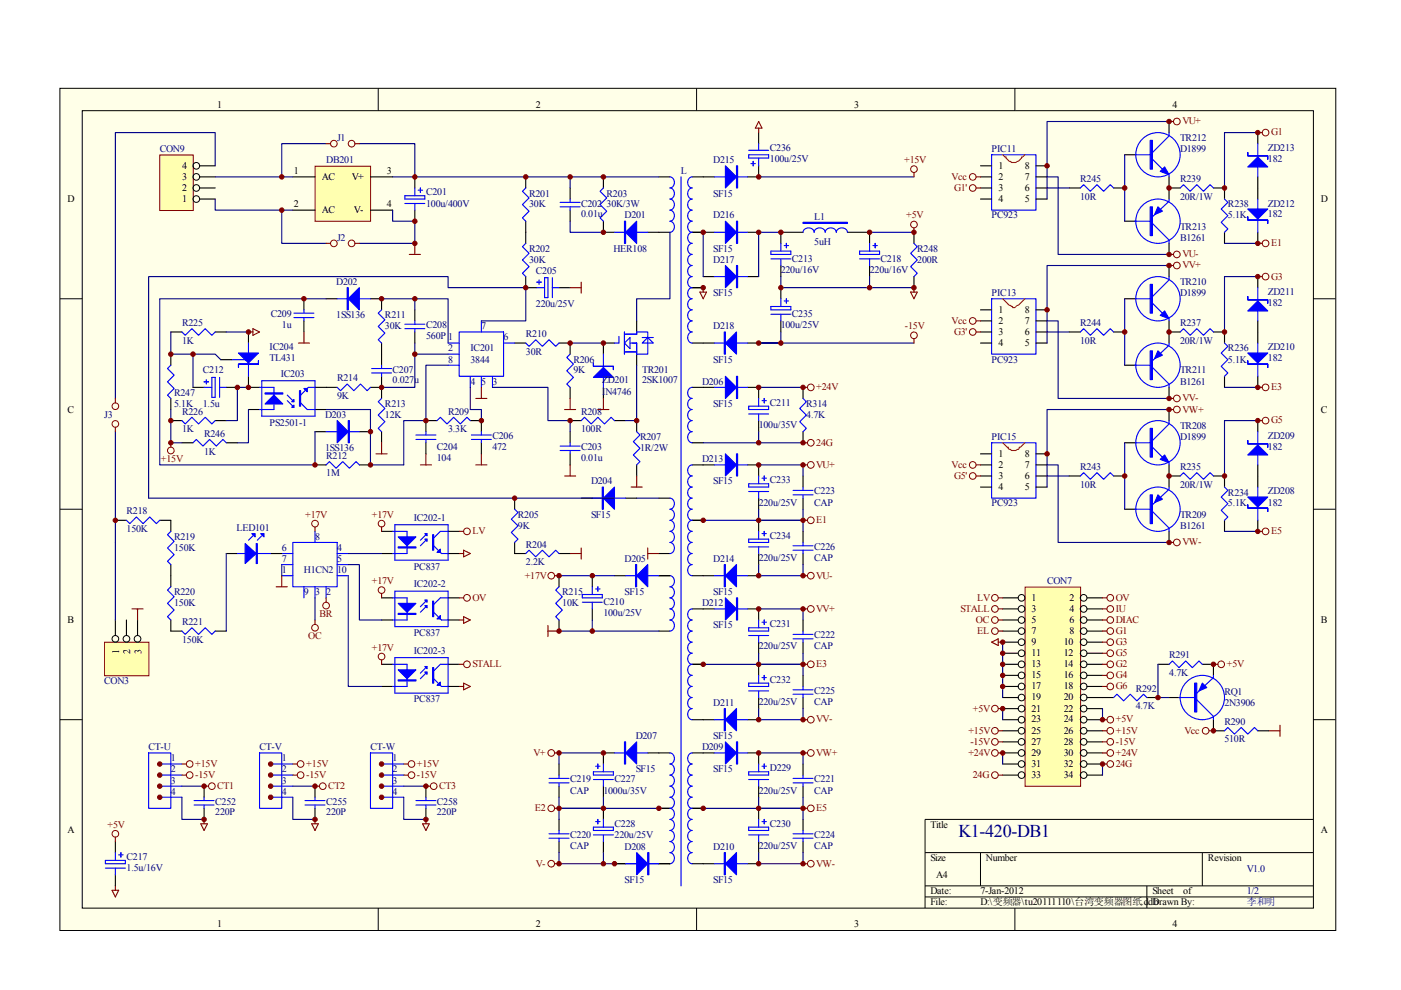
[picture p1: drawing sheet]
<svg xmlns="http://www.w3.org/2000/svg" width="297mm" height="210mm" viewBox="0 0 297 210" stroke-linecap="round" stroke-linejoin="round" font-family="sans-serif">
<defs><g id="words">
<text font-size="3.8" fill="#000080" x="203.2" y="177.5">K1-420-DB1</text>
<g font-size="2.1">
<text x="46.1" y="22.9">1</text>
<text x="113.6" y="22.9">2</text>
<text x="181.1" y="22.9">3</text>
<text x="248.6" y="22.9">4</text>
<text x="38.6" y="35.7">4</text>
<text x="211.7" y="35.7">1</text>
<text x="217.3" y="35.7">8</text>
<text x="38.6" y="40.5">2</text>
<text x="38.6" y="38.1">3</text>
<text x="62.3" y="36.9">1</text>
<text x="68.2" y="38.1">AC</text>
<text x="74.6" y="38.1">V+</text>
<text x="82" y="36.9">3</text>
<text x="211.7" y="38.1">2</text>
<text x="211.7" y="40.5">3</text>
<text x="217.3" y="40.5">6</text>
<text x="217.3" y="38.1">7</text>
<text x="14.3" y="42.8">D</text>
<text x="38.6" y="42.8">1</text>
<text x="62.3" y="44">2</text>
<text x="68.2" y="45.1">AC</text>
<text x="75" y="45.1">V-</text>
<text x="82" y="44">4</text>
<text x="211.7" y="42.8">4</text>
<text x="217.3" y="42.8">5</text>
<text x="280.1" y="42.8">D</text>
<text x="211.7" y="66.3">1</text>
<text x="211.7" y="68.7">2</text>
<text x="211.7" y="71">3</text>
<text x="217.3" y="71">6</text>
<text x="217.3" y="68.7">7</text>
<text x="217.3" y="66.3">8</text>
<text x="211.7" y="73.3">4</text>
<text x="217.3" y="73.3">5</text>
<text x="14.3" y="87.5">C</text>
<text x="280.1" y="87.5">C</text>
<text x="211.7" y="96.9">1</text>
<text x="211.7" y="99.2">2</text>
<text x="211.7" y="101.5">3</text>
<text x="217.3" y="101.5">6</text>
<text x="217.3" y="99.2">7</text>
<text x="217.3" y="96.9">8</text>
<text x="211.7" y="103.9">4</text>
<text x="217.3" y="103.9">5</text>
<text x="218.7" y="127.4">1</text>
<text x="218.7" y="129.7">3</text>
<text x="226.7" y="127.4">2</text>
<text x="226.7" y="129.7">4</text>
<text x="14.3" y="132.1">B</text>
<text x="218.7" y="132.1">5</text>
<text x="218.7" y="134.4">7</text>
<text x="218.7" y="136.8">9</text>
<text x="225.6" y="136.8">10</text>
<text x="226.7" y="132.1">6</text>
<text x="226.7" y="134.4">8</text>
<text x="280.1" y="132.1">B</text>
<text x="25.2" y="138.7" transform="rotate(-90 25.2 138.7)">1</text>
<text x="27.6" y="138.7" transform="rotate(-90 27.6 138.7)">2</text>
<text x="30" y="138.7" transform="rotate(-90 30 138.7)">3</text>
<text x="218.7" y="139.1">11</text>
<text x="218.7" y="141.5">13</text>
<text x="218.7" y="143.8">15</text>
<text x="225.6" y="139.1">12</text>
<text x="225.6" y="141.5">14</text>
<text x="225.6" y="143.8">16</text>
<text x="218.7" y="146.1">17</text>
<text x="218.7" y="148.5">19</text>
<text x="225.6" y="146.1">18</text>
<text x="225.6" y="148.5">20</text>
<text x="218.7" y="150.9">21</text>
<text x="218.7" y="153.2">23</text>
<text x="218.7" y="155.5">25</text>
<text x="225.6" y="150.9">22</text>
<text x="225.6" y="153.2">24</text>
<text x="225.6" y="155.5">26</text>
<text x="218.7" y="157.9">27</text>
<text x="218.7" y="160.3">29</text>
<text x="225.6" y="157.9">28</text>
<text x="225.6" y="160.3">30</text>
<text x="218.7" y="162.6">31</text>
<text x="218.7" y="164.9">33</text>
<text x="225.6" y="162.6">32</text>
<text x="225.6" y="164.9">34</text>
<text x="14.3" y="176.7">A</text>
<text x="197.3" y="175.5">Title</text>
<text x="280.1" y="176.7">A</text>
<text x="197.3" y="182.6">Size</text>
<text x="209" y="182.6">Number</text>
<text x="256.1" y="182.6">Revision</text>
<text x="197.3" y="189.6">Date:</text>
<text x="197.3" y="192">File:</text>
<text x="198.5" y="186.1">A4</text>
<text x="207.9" y="189.6">7-Jan-2012</text>
<text x="207.9" y="192">D:\变频器\tu20111110\台湾变频器图纸.ddb</text>
<text x="244.3" y="189.6">Sheet</text>
<text x="244.3" y="192">Drawn By:</text>
<text x="250.9" y="189.6">of</text>
<text x="46.1" y="196.6">1</text>
<text x="113.6" y="196.6">2</text>
<text x="181.1" y="196.6">3</text>
<text x="248.6" y="196.6">4</text>
</g>
<g font-size="2.1" fill="#000080">
<text x="71.5" y="29.9">J1</text>
<text x="250.2" y="29.9">TR212</text>
<text x="33.9" y="32.3">CON9</text>
<text x="69.2" y="34.6">DB201</text>
<text x="151.2" y="34.6">D215</text>
<text x="163.2" y="32">C236</text>
<text x="163.2" y="34.4">100u/25V</text>
<text x="210.2" y="32.3">PIC11</text>
<text x="250.2" y="32.3">D1899</text>
<text x="268.8" y="32">ZD213</text>
<text x="268.8" y="34.4">182</text>
<text x="90.3" y="41.4">C201</text>
<text x="112.2" y="41.7">R201</text>
<text x="128.6" y="41.7">R203</text>
<text x="144.4" y="36.9">L</text>
<text x="151.2" y="41.7">SF15</text>
<text x="229" y="38.6">R245</text>
<text x="250.2" y="38.6">R239</text>
<text x="90.3" y="43.8">100u/400V</text>
<text x="112.2" y="44">30K</text>
<text x="123.2" y="43.8">C202</text>
<text x="123.2" y="46.1">0.01u</text>
<text x="128.6" y="44">30K/3W</text>
<text x="132.4" y="46.3">D201</text>
<text x="151.2" y="46.3">D216</text>
<text x="172.6" y="46.6">L1</text>
<text x="210.2" y="46.3">PC923</text>
<text x="229" y="42.3">10R</text>
<text x="250.2" y="42.3">20R/1W</text>
<text x="260.3" y="44">R238</text>
<text x="260.3" y="46.3">5.1K</text>
<text x="268.8" y="43.8">ZD212</text>
<text x="268.8" y="46.1">182</text>
<text x="71.5" y="51.1">J2</text>
<text x="112.2" y="53.4">R202</text>
<text x="130" y="53.4">HER108</text>
<text x="151.2" y="53.4">SF15</text>
<text x="172.6" y="52">5uH</text>
<text x="194.5" y="53.4">R248</text>
<text x="250.2" y="48.7">TR213</text>
<text x="250.2" y="51.1">B1261</text>
<text x="112.2" y="55.7">30K</text>
<text x="113.6" y="58.1">C205</text>
<text x="151.2" y="55.7">D217</text>
<text x="165.5" y="57.8">220u/16V</text>
<text x="167.9" y="55.5">C213</text>
<text x="184.4" y="57.8">220u/16V</text>
<text x="186.7" y="55.5">C218</text>
<text x="194.5" y="55.7">200R</text>
<text x="71.3" y="60.5">D202</text>
<text x="113.6" y="65.1">220u/25V</text>
<text x="151.2" y="62.8">SF15</text>
<text x="210.2" y="62.8">PIC13</text>
<text x="250.2" y="60.5">TR210</text>
<text x="250.2" y="62.8">D1899</text>
<text x="268.8" y="62.5">ZD211</text>
<text x="268.8" y="64.9">182</text>
<text x="38.6" y="69.1">R225</text>
<text x="57.4" y="67.2">C209</text>
<text x="59.8" y="69.6">1u</text>
<text x="71.3" y="67.5">1SS136</text>
<text x="81.6" y="67.5">R211</text>
<text x="81.6" y="69.8">30K</text>
<text x="90.3" y="69.6">C208</text>
<text x="90.3" y="71.9">560P 1</text>
<text x="102" y="69.8">7</text>
<text x="111.5" y="71.5">R210</text>
<text x="151.2" y="69.8">D218</text>
<text x="165.5" y="69.6">100u/25V</text>
<text x="167.9" y="67.2">C235</text>
<text x="229" y="69.1">R244</text>
<text x="250.2" y="69.1">R237</text>
<text x="38.6" y="72.9">1K</text>
<text x="57.1" y="74.3">IC204</text>
<text x="57.1" y="76.6">TL431</text>
<text x="95" y="74.5">2</text>
<text x="95" y="76.9">8</text>
<text x="99.7" y="76.9">3844</text>
<text x="99.7" y="74.5">IC201</text>
<text x="106.8" y="72.2">6</text>
<text x="111.5" y="75.2">30R</text>
<text x="121.6" y="76.9">R206</text>
<text x="151.2" y="76.9">SF15</text>
<text x="210.2" y="76.9">PC923</text>
<text x="229" y="72.9">10R</text>
<text x="250.2" y="72.9">20R/1W</text>
<text x="260.3" y="74.5">R236</text>
<text x="260.3" y="76.9">5.1K</text>
<text x="268.8" y="74.3">ZD210</text>
<text x="268.8" y="76.6">182</text>
<text x="36.9" y="83.9">R247</text>
<text x="43" y="79.2">C212</text>
<text x="59.5" y="79.9">IC203</text>
<text x="71.5" y="80.9">R214</text>
<text x="83.2" y="79">C207</text>
<text x="83.2" y="81.3">0.027u</text>
<text x="99.7" y="81.5">4</text>
<text x="102" y="81.5">5</text>
<text x="104.4" y="81.5">3</text>
<text x="121.6" y="79.2">9K</text>
<text x="127.7" y="81.3">ZD201</text>
<text x="127.7" y="83.7">IN4746</text>
<text x="136.1" y="79">TR201</text>
<text x="136.1" y="81.3">2SK1007</text>
<text x="148.8" y="81.5">D206</text>
<text x="250.2" y="79.2">TR211</text>
<text x="250.2" y="81.5">B1261</text>
<text x="22.1" y="88.6">J3</text>
<text x="36.9" y="86.3">5.1K</text>
<text x="38.6" y="87.9">R226</text>
<text x="43" y="86.3">1.5u</text>
<text x="68.9" y="88.6">D203</text>
<text x="71.5" y="84.6">9K</text>
<text x="81.6" y="86.3">R213</text>
<text x="81.6" y="88.6">12K</text>
<text x="95" y="87.9">R209</text>
<text x="123.2" y="87.9">R208</text>
<text x="151.2" y="86.3">SF15</text>
<text x="163.2" y="86">C211</text>
<text x="170.9" y="86.3">R314</text>
<text x="170.9" y="88.6">4.7K</text>
<text x="38.6" y="91.6">1K</text>
<text x="43.3" y="92.6">R246</text>
<text x="57.1" y="90.3">PS2501-1</text>
<text x="68.9" y="95.7">1SS136</text>
<text x="92.6" y="95.4">C204</text>
<text x="95" y="91.6">3.3K</text>
<text x="104.4" y="93.1">C206</text>
<text x="104.4" y="95.4">472</text>
<text x="123.2" y="91.6">100R</text>
<text x="123.2" y="95.4">C203</text>
<text x="135.7" y="93.3">R207</text>
<text x="135.7" y="95.7">1R/2W</text>
<text x="160.9" y="90.7">100u/35V</text>
<text x="210.2" y="93.3">PIC15</text>
<text x="250.2" y="90.9">TR208</text>
<text x="250.2" y="93.3">D1899</text>
<text x="268.8" y="93.1">ZD209</text>
<text x="268.8" y="95.4">182</text>
<text x="43.3" y="96.4">1K</text>
<text x="69.2" y="97.3">R212</text>
<text x="69.2" y="101">1M</text>
<text x="92.6" y="97.8">104</text>
<text x="123.2" y="97.8">0.01u</text>
<text x="148.8" y="98">D213</text>
<text x="229" y="99.7">R243</text>
<text x="250.2" y="99.7">R235</text>
<text x="125.3" y="102.7">D204</text>
<text x="151.2" y="102.7">SF15</text>
<text x="160.9" y="107.2">220u/25V</text>
<text x="163.2" y="102.5">C233</text>
<text x="172.6" y="104.8">C223</text>
<text x="172.6" y="107.2">CAP</text>
<text x="210.2" y="107.4">PC923</text>
<text x="229" y="103.4">10R</text>
<text x="250.2" y="103.4">20R/1W</text>
<text x="260.3" y="105.1">R234</text>
<text x="260.3" y="107.4">5.1K</text>
<text x="268.8" y="104.8">ZD208</text>
<text x="268.8" y="107.2">182</text>
<text x="26.8" y="109.1">R218</text>
<text x="26.8" y="112.8">150K</text>
<text x="50.1" y="112.5">LED101</text>
<text x="87.7" y="110.4">IC202-1</text>
<text x="109.8" y="109.7">R205</text>
<text x="109.8" y="112.1">9K</text>
<text x="125.3" y="109.7">SF15</text>
<text x="250.2" y="109.7">TR209</text>
<text x="250.2" y="112.1">B1261</text>
<text x="36.9" y="114.5">R219</text>
<text x="36.9" y="116.8">150K</text>
<text x="59.8" y="116.8">6</text>
<text x="59.8" y="119.1">7</text>
<text x="66.8" y="114.5">8</text>
<text x="71.5" y="116.8">4</text>
<text x="71.5" y="119.1">5</text>
<text x="111.5" y="116.1">R204</text>
<text x="111.5" y="119.8">2.2K</text>
<text x="132.4" y="119.1">D205</text>
<text x="151.2" y="119.1">D214</text>
<text x="160.9" y="118.9">220u/25V</text>
<text x="163.2" y="114.2">C234</text>
<text x="172.6" y="116.6">C226</text>
<text x="172.6" y="118.9">CAP</text>
<text x="59.8" y="121.5">1</text>
<text x="64.4" y="121.5">H1CN2</text>
<text x="71.5" y="121.5">10</text>
<text x="87.7" y="120.7">PC837</text>
<text x="87.7" y="124.6">IC202-2</text>
<text x="222" y="123.9">CON7</text>
<text x="36.9" y="126.2">R220</text>
<text x="36.9" y="128.5">150K</text>
<text x="64.4" y="126.2">9</text>
<text x="66.8" y="126.2">3</text>
<text x="69.2" y="126.2">2</text>
<text x="119.2" y="126.2">R215</text>
<text x="119.2" y="128.5">10K</text>
<text x="127.9" y="128.3">C210</text>
<text x="127.9" y="130.7">100u/25V</text>
<text x="132.4" y="126.2">SF15</text>
<text x="148.8" y="128.5">D212</text>
<text x="151.2" y="126.2">SF15</text>
<text x="38.6" y="132.5">R221</text>
<text x="38.6" y="136.3">150K</text>
<text x="87.7" y="134.9">PC837</text>
<text x="151.2" y="133.2">SF15</text>
<text x="160.9" y="137.7">220u/25V</text>
<text x="163.2" y="133">C231</text>
<text x="172.6" y="135.3">C222</text>
<text x="172.6" y="137.7">CAP</text>
<text x="87.7" y="138.6">IC202-3</text>
<text x="247.9" y="139.5">R291</text>
<text x="247.9" y="143.4">4.7K</text>
<text x="22.1" y="145">CON3</text>
<text x="87.7" y="148.9">PC837</text>
<text x="151.2" y="149.7">D211</text>
<text x="160.9" y="149.5">220u/25V</text>
<text x="163.2" y="144.7">C232</text>
<text x="172.6" y="147.1">C225</text>
<text x="172.6" y="149.5">CAP</text>
<text x="240.8" y="146.7">R292</text>
<text x="259.6" y="147.3">RQ1</text>
<text x="259.6" y="149.7">2N3906</text>
<text x="240.8" y="150.4">4.7K</text>
<text x="259.6" y="153.7">R290</text>
<text x="31.5" y="159.1">CT-U</text>
<text x="36.2" y="161.4">1</text>
<text x="55" y="159.1">CT-V</text>
<text x="59.8" y="161.4">1</text>
<text x="78.6" y="159.1">CT-W</text>
<text x="83.2" y="161.4">1</text>
<text x="134.8" y="156.7">D207</text>
<text x="148.8" y="159.1">D209</text>
<text x="151.2" y="156.7">SF15</text>
<text x="259.6" y="157.4">510R</text>
<text x="36.2" y="163.8">2</text>
<text x="36.2" y="166.1">3</text>
<text x="59.8" y="163.8">2</text>
<text x="59.8" y="166.1">3</text>
<text x="83.2" y="163.8">2</text>
<text x="83.2" y="166.1">3</text>
<text x="120.9" y="165.9">C219</text>
<text x="130.3" y="165.9">C227</text>
<text x="134.8" y="163.8">SF15</text>
<text x="151.2" y="163.8">SF15</text>
<text x="163.2" y="163.5">D229</text>
<text x="172.6" y="165.9">C221</text>
<text x="36.2" y="168.5">4</text>
<text x="45.6" y="170.6">C252</text>
<text x="45.6" y="172.9">220P</text>
<text x="59.8" y="168.5">4</text>
<text x="69.2" y="170.6">C255</text>
<text x="69.2" y="172.9">220P</text>
<text x="83.2" y="168.5">4</text>
<text x="92.6" y="170.6">C258</text>
<text x="92.6" y="172.9">220P</text>
<text x="120.9" y="168.2">CAP</text>
<text x="127.9" y="168.2">1000u/35V</text>
<text x="160.9" y="168.2">220u/25V</text>
<text x="172.6" y="168.2">CAP</text>
<text x="120.9" y="177.6">C220</text>
<text x="130.3" y="175.3">C228</text>
<text x="130.3" y="177.6">220u/25V</text>
<text x="163.2" y="175.3">C230</text>
<text x="172.6" y="177.6">C224</text>
<text x="26.8" y="182.3">C217</text>
<text x="26.8" y="184.7">1.5u/16V</text>
<text x="120.9" y="180">CAP</text>
<text x="132.4" y="180.2">D208</text>
<text x="151.2" y="180.2">D210</text>
<text x="160.9" y="180">220u/25V</text>
<text x="172.6" y="180">CAP</text>
<text x="264.3" y="184.9">V1.0</text>
<text x="132.4" y="187.3">SF15</text>
<text x="151.2" y="187.3">SF15</text>
<text x="264.3" y="189.6">1/2</text>
<text x="264.3" y="192">李和明</text>
</g>
<g font-size="2.1" fill="#800000">
<text x="250.7" y="26.3">VU+</text>
<text x="269.5" y="28.7">G1</text>
<text x="191.7" y="34.6">+15V</text>
<text x="201.8" y="38.1">Vcc</text>
<text x="202.3" y="40.5">G1'</text>
<text x="192.1" y="46.3">+5V</text>
<text x="269.5" y="52.2">E1</text>
<text x="250.7" y="54.5">VU-</text>
<text x="250.7" y="56.9">VV+</text>
<text x="269.5" y="59.3">G3</text>
<text x="191.9" y="69.8">-15V</text>
<text x="201.8" y="68.7">Vcc</text>
<text x="202.3" y="71">G3'</text>
<text x="173.1" y="82.7">+24V</text>
<text x="269.5" y="82.7">E3</text>
<text x="250.7" y="85.1">VV-</text>
<text x="250.7" y="87.5">VW+</text>
<text x="269.5" y="89.8">G5</text>
<text x="173.1" y="94.5">24G</text>
<text x="34.1" y="98">+15V</text>
<text x="173.1" y="99.2">VU+</text>
<text x="201.8" y="99.2">Vcc</text>
<text x="202.3" y="101.5">G5'</text>
<text x="64.7" y="109.7">+17V</text>
<text x="78.8" y="109.7">+17V</text>
<text x="100.2" y="113.3">LV</text>
<text x="173.1" y="110.9">E1</text>
<text x="269.5" y="113.3">E5</text>
<text x="250.7" y="115.6">VW-</text>
<text x="78.8" y="123.9">+17V</text>
<text x="111.3" y="122.7">+17V</text>
<text x="173.1" y="122.7">VU-</text>
<text x="67.7" y="130.9">BR</text>
<text x="100.2" y="127.4">OV</text>
<text x="173.1" y="129.7">VV+</text>
<text x="203.6" y="129.7">STALL</text>
<text x="207.2" y="127.4">LV</text>
<text x="236.6" y="127.4">OV</text>
<text x="236.6" y="129.7">IU</text>
<text x="65.4" y="135.6">OC</text>
<text x="78.8" y="137.9">+17V</text>
<text x="206.9" y="132.1">OC</text>
<text x="207.2" y="134.4">EL</text>
<text x="236.6" y="132.1">DIAC</text>
<text x="236.6" y="134.4">G1</text>
<text x="236.6" y="136.8">G3</text>
<text x="100.2" y="141.5">STALL</text>
<text x="173.1" y="141.5">E3</text>
<text x="236.6" y="139.1">G5</text>
<text x="236.6" y="141.5">G2</text>
<text x="236.6" y="143.8">G4</text>
<text x="260.1" y="141.5">+5V</text>
<text x="236.6" y="146.1">G6</text>
<text x="173.1" y="153.2">VV-</text>
<text x="205.3" y="155.5">+15V</text>
<text x="206.2" y="150.9">+5V</text>
<text x="236.6" y="153.2">+5V</text>
<text x="236.6" y="155.5">+15V</text>
<text x="251.1" y="155.5">Vcc</text>
<text x="113.1" y="160.3">V+</text>
<text x="173.1" y="160.3">VW+</text>
<text x="205.3" y="160.3">+24V</text>
<text x="205.7" y="157.9">-15V</text>
<text x="236.6" y="157.9">-15V</text>
<text x="236.6" y="160.3">+24V</text>
<text x="41.4" y="162.6">+15V</text>
<text x="41.4" y="164.9">-15V</text>
<text x="46.1" y="167.3">CT1</text>
<text x="64.9" y="162.6">+15V</text>
<text x="64.9" y="164.9">-15V</text>
<text x="69.6" y="167.3">CT2</text>
<text x="88.4" y="162.6">+15V</text>
<text x="88.4" y="164.9">-15V</text>
<text x="93.1" y="167.3">CT3</text>
<text x="206.2" y="164.9">24G</text>
<text x="236.6" y="162.6">24G</text>
<text x="113.4" y="172">E2</text>
<text x="173.1" y="172">E5</text>
<text x="22.8" y="175.5">+5V</text>
<text x="113.6" y="183.7">V-</text>
<text x="173.1" y="183.7">VW-</text>
</g>
</g></defs>
<path d="M12.7 18.7h270.5v178.6h-270.5z" fill="#ffffe8"/>
<g fill="none" stroke="#000" stroke-width=".21">
<path d="M12.7 18.7h270.5v178.6h-270.5zM80.2 18.7v4.7M147.7 18.7v4.7M215.2 18.7v4.7M17.4 23.5h261.1v169h-261.1zM12.7 63.3h4.7M278.4 63.3h4.7M12.7 108h4.7M278.4 108h4.7M12.7 152.6h4.7M278.4 152.6h4.7M278.4 173.7h-82.3v18.8"/>
<path d="M80.2 192.5v4.7M147.7 192.5v4.7M196.1 180.8h82.3M196.1 187.8h82.3M196.1 190.2h82.3M207.9 180.8v7M215.2 192.5v4.7M243.2 187.8v4.7M254.9 180.8v7"/>
</g>
<g fill="none" stroke="#000" stroke-width=".23">
<path d="M88 37.5v2.4M111.5 37.5v2.4M120.9 39.9v2.3M127.9 37.5v2.4M139.7 37.5h2.3M88 44.6v2.3M111.5 46.9v4.7M111.5 58.6v2.4h2.3M120.9 44.6v2.3M127.9 46.9v2.4h2.4M137.3 49.3h4.7M36.2 75.1v2.3"/>
<path d="M36.2 70.4h2.4M45.6 70.4h2.4M46.8 76.3h2.3M52.7 79.8v2.3h2.3M52.7 70.4v2.3M64.4 63.3v2.4M64.4 68v2.4M69.1 63.3h2.4M78.5 63.3h2.4v2.4M80.9 72.7v4.7M80.9 79.8v4.7M88 65.7v2.3"/>
<path d="M88 70.4v2.3M109.1 72.7h2.4M118.5 72.7h2.4v2.4M118.5 61h2.4M130.3 72.7h-2.4v2.4M135 68v2.4M135 75.1v2.3M36.2 84.5v2.3M38.6 93.9h2.3M48 93.9h2.3M52.7 86.8h2.3M66.8 91.5h2.3"/>
<path d="M66.8 82.1h4.7M66.8 98.6h2.3M66.8 86.8h2.3M76.2 91.5h2.3M76.2 98.6h2.3M78.5 82.1h2.4M80.9 91.5v2.4M90.3 93.9v2.3M92.7 89.2h-2.4v2.3M99.7 89.2h2.4v2.3M102.1 93.9v2.3M120.9 82.1v2.4"/>
<path d="M120.9 91.5v2.4M120.9 96.2v2.4M120.9 89.2h2.3M127.9 82.1v2.4M130.3 89.2h2.3M135 89.2v2.3M135 98.6v2.3M24.5 110.3h2.3M33.9 110.3h2.3v2.4M36.2 119.7v4.7M48 117.4h2.3M57.4 117.4h2.3"/>
<path d="M80.9 117.4h2.3M80.9 112.7h2.3M95 117.4h2.4M95 112.7h2.4M109.1 115v2.4h2.4M109.1 105.6v2.4M118.5 117.4h2.4M123.2 105.6h2.4M132.6 105.6h2.4M139.7 105.6h2.3M139.7 117.4h2.3M36.2 131.5v2.3h2.4"/>
<path d="M45.6 133.8h2.4M80.9 126.8h2.3M80.9 131.5h2.3M95 126.8h2.4M95 131.5h2.4M118.5 122.1v2.3M118.5 131.5v2.3M125.6 122.1v2.3M125.6 129.1v2.4M130.3 122.1h2.3M139.7 122.1h2.3M139.7 133.8h2.3"/>
<path d="M80.9 140.9h2.3M80.9 145.5h2.3M95 140.9h2.4M95 145.5h2.4"/>
</g>
<g fill="none" stroke="#00f" stroke-width=".23">
<path d="M88 39.9v1.6M89.1 39.9v.9M111.5 39.9l-.7 .7 1.4 1.4-1.4 1.4 1.4 1.4-1.4 1.4 .7 .7M127.9 39.9l-.7 .7 1.4 1.4-1.4 1.4 1.4 1.4-1.4 1.4 .7 .7M142 37.5a1.2 1.2 0 0 1 1 1.2 1.2 1.2 0 0 1-1 1.2 1.2 1.2 0 0 1 1 1.1 1.2 1.2 0 0 1-1 1.2 1.2 1.2 0 0 1 1 1.2 1.2 1.2 0 0 1-1 1.2 1.2 1.2 0 0 1 1 1.1 1.2 1.2 0 0 1-1 1.2 1.2 1.2 0 0 1 1 1.2 1.2 1.2 0 0 1-1 1.2M85.8 41.5h4.3v.7h-4.3zM85.8 43.1h4.3M88 43.1v1.5M88.7 40.3h.9M111.5 51.6l-.7 .7 1.4 1.4-1.4 1.4 1.4 1.4-1.4 1.4 .7 .7M113.8 59.8h1M114.3 59.3v1"/>
<path d="M115.5 58.9h.7v4.2h-.7zM117.1 58.9v4.2M118.8 42.9h4.2M118.8 43.9h4.2M120.9 42.2v.7M120.9 43.9v.7M130.3 49.3h7M36.2 77.4l-.7 .7 1.4 1.4-1.4 1.5 1.4 1.4-1.4 1.4 .7 .7M38.6 70.4l.7 .7 1.4-1.4 1.4 1.4 1.4-1.4 1.4 1.4 .7-.7M49.1 76.3h3.3M52.7 72.7v7.1M62.3 66.4h4.3"/>
<path d="M62.3 67.3h4.3M64.4 65.7v.7M64.4 67.3v.7M71.5 63.3h7M78.8 79.1h4.2M78.8 78.1h4.2M80.9 65.7l-.7 .7 1.4 1.4-1.4 1.4 1.4 1.4-1.4 1.4 .7 .7M80.9 77.4v.7M80.9 79.1v.7M85.8 69.7h4.3M85.8 68.7h4.3M88 68v.7"/>
<path d="M88 69.7v.7M95 72.7h2.4M95 75.1h2.4M95 77.4h2.4M97.4 70.4h9.4v9.4h-9.4zM99.7 79.8v2.3M102.1 68v2.4M102.1 79.8v2.3M104.4 79.8v2.3M106.8 72.7h2.3M111.5 72.7l.7 .7 1.4-1.4 1.4 1.4 1.4-1.4 1.4 1.4 .7-.7M113.8 61h1.7"/>
<path d="M117.1 61h1.4M120.9 75.1l-.7 .7 1.4 1.4-1.4 1.4 1.4 1.4-1.4 1.4 .7 .7M127.9 75.1v7M131.2 71.3v1.4h-.9M132.4 70.9h2.6v-.5h2.3v4.7h-2.3v-2.4h-1.4M132.4 70.4v4.7M132.4 74.6h2.6M132.4 72.7l1.2-1.1v2.3zM136.2 72.7l1.1-1.1 1.2 1.1zM136.2 71.6h2.3M40.9 93.9l.7-.7 1.4 1.4 1.4-1.4 1.5 1.4 1.4-1.4 .7 .7M55 82.1h3.1v4.7h-3.1"/>
<path d="M55.5 80.7h11.3v7.5h-11.3zM60.9 83.8l1.4 1.4M60.9 85l1.4 1.4M63.7 85.4l1.4 1.4h1.7M66.8 82.1h-1.4l-1.7 1.7M69.1 98.6l.7-.7 1.5 1.4 1.4-1.4 1.4 1.4 1.4-1.4 .7 .7M69.1 91.5h7.1M71.5 82.1l.7 .7 1.4-1.4 1.4 1.4 1.4-1.4 1.4 1.4 .7-.7M80.9 84.5l-.7 .7 1.4 1.4-1.4 1.4 1.4 1.4-1.4 1.4 .7 .7M88.2 93.2h4.2M88.2 92.2h4.2M90.3 91.5v.7"/>
<path d="M90.3 93.2v.7M92.7 89.2l.7-.7 1.4 1.4 1.4-1.4 1.4 1.4 1.4-1.4 .7 .7M99.9 93.2h4.3M99.9 92.2h4.3M102.1 91.5v.7M102.1 93.2v.7M118.8 95.5h4.2M118.8 94.6h4.2M120.9 93.9v.7M120.9 95.5v.7M123.2 89.2l.7-.7 1.4 1.4 1.5-1.4 1.4 1.4 1.4-1.4 .7 .7M135 91.5l.7 .7-1.4 1.4 1.4 1.5-1.4 1.4 1.4 1.4-.7 .7"/>
<path d="M26.8 110.3l.7 .7 1.4-1.4 1.4 1.4 1.4-1.4 1.5 1.4 .7-.7M36.2 112.7l-.7 .7 1.4 1.4-1.4 1.4 1.4 1.4-1.4 1.4 .7 .7M50.3 117.4h7.1M53.6 113.6l-.9 .9M55.5 113.6l-.9 .9M59.7 117.4h2.4M59.7 119.7h2.4M62.1 115h9.4v9.4h-9.4zM66.8 112.7v2.3M71.5 117.4h2.3M71.5 119.7h2.3M83.2 112.7h3.1v4.7h-3.1"/>
<path d="M83.7 111.3h11.3v7.5h-11.3zM90.5 114.3l-1.4 1.4M90.5 113.1l-1.4 1.4M91.9 115.7l1.7 1.7h1.4M95 112.7h-1.6l-1.5 1.4M109.1 108l.7 .7-1.4 1.4 1.4 1.4-1.4 1.4 1.4 1.4-.7 .7M111.5 117.4l.7-.7 1.4 1.4 1.4-1.4 1.4 1.4 1.4-1.4 .7 .7M125.6 105.6h7M142 105.6a1.2 1.2 0 0 1 1 1.2 1.2 1.2 0 0 1-1 1.2 1.2 1.2 0 0 1 1 1.1 1.2 1.2 0 0 1-1 1.2 1.2 1.2 0 0 1 1 1.2 1.2 1.2 0 0 1-1 1.2 1.2 1.2 0 0 1 1 1.1 1.2 1.2 0 0 1-1 1.2 1.2 1.2 0 0 1 1 1.2 1.2 1.2 0 0 1-1 1.2M36.2 124.4l-.7 .7 1.4 1.4-1.4 1.4 1.4 1.4-1.4 1.5 .7 .7M38.6 133.8l.7 .7 1.4-1.4 1.4 1.4 1.4-1.4 1.4 1.4 .7-.7M59.7 122.1h2.4"/>
<path d="M64.4 124.4v2.4M66.8 124.4v2.4M69.1 124.4v2.4M71.5 122.1h2.3M83.2 126.8h3.1v4.7h-3.1M83.7 125.3h11.3v7.6h-11.3zM83.7 139.4h11.3v7.6h-11.3zM90.5 128.4l-1.4 1.4M90.5 127.2l-1.4 1.4M91.9 129.8l1.7 1.7h1.4M95 126.8h-1.6l-1.5 1.4M118.5 124.4l-.7 .7 1.4 1.4-1.4 1.4 1.4 1.4-1.4 1.5 .7 .7"/>
<path d="M123.5 126.1h4.2v.7h-4.2zM123.5 127.7h4.2M125.6 124.4v1.7M125.6 127.7v1.4M126.3 124.9h.9M126.8 124.4v.9M132.6 122.1h7.1M142 122.1a1.2 1.2 0 0 1 1 1.1 1.2 1.2 0 0 1-1 1.2 1.2 1.2 0 0 1 1 1.2 1.2 1.2 0 0 1-1 1.2M142 126.8a1.2 1.2 0 0 1 1 1.1 1.2 1.2 0 0 1-1 1.2 1.2 1.2 0 0 1 1 1.2 1.2 1.2 0 0 1-1 1.2 1.2 1.2 0 0 1 1 1.1 1.2 1.2 0 0 1-1 1.2M83.2 140.9h3.1v4.6h-3.1M90.5 142.5l-1.4 1.4M90.5 141.3l-1.4 1.4"/>
<path d="M91.9 143.9l1.7 1.6h1.4M95 140.9h-1.6l-1.5 1.4"/>
</g>
<g fill="#00f" stroke="#00f" stroke-width=".23">
<path d="M132.6 49.3l2.4-2.4v4.7z"/>
<path d="M71.5 89.2l2.3 2.3-2.3 2.4z"/>
<path d="M73.8 63.3l2.4-2.3v4.7z"/>
<path d="M125.8 80l2.1-2.1 2.1 2.1z"/>
<path d="M130.3 103.3v4.7l-2.4-2.4z"/>
<path d="M56.2 85.7l1.9-1.9 1.9 1.9z"/>
<path d="M61.8 86.4l.5-.5v.5z"/>
<path d="M61.8 85.2l.5-.5v.5z"/>
<path d="M64.4 82.4h.7v.7z"/>
<path d="M50.6 74.9h4.2l-2.1 2.1z"/>
<path d="M135 122.1l2.3-2.4v4.7z"/>
<path d="M84.4 113.8h3.8l-1.9 1.9z"/>
<path d="M90.1 113.1h.4v.5z"/>
<path d="M90.1 114.3h.4v.5z"/>
<path d="M93.4 116.4v.7h-.7z"/>
<path d="M84.4 127.9h3.8l-1.9 1.9z"/>
<path d="M90.1 127.2h.4v.5z"/>
<path d="M90.1 128.4h.4v.5z"/>
<path d="M93.4 130.5v.7h-.7z"/>
<path d="M84.4 142h3.8l-1.9 1.9z"/>
<path d="M90.1 141.3h.4v.5z"/>
<path d="M90.1 142.5h.4v.5z"/>
<path d="M93.4 144.6v.7h-.7z"/>
<path d="M52 115.3l2.3 2.1-2.3 2.1z"/>
<path d="M55.3 113.1h.7v.7z"/>
<path d="M53.4 113.1h.7v.7z"/>
<path d="M132.4 46.9h.2v4.7h-.2z" fill-rule="evenodd"/>
<path d="M73.8 89.2h.3v4.7h-.3z" fill-rule="evenodd"/>
<path d="M73.6 61h.2v4.7h-.2z" fill-rule="evenodd"/>
<path d="M125.8 77v.7h4.2v.7v-.7h-4.2z" fill-rule="evenodd"/>
<path d="M127.7 103.3h.2v4.7h-.2z" fill-rule="evenodd"/>
<path d="M56.2 83.3h3.8v.2h-3.8z" fill-rule="evenodd"/>
<path d="M63.5 82.8h.2v3.3h-.2z" fill-rule="evenodd"/>
<path d="M50.6 77.2h4.2v-.7v.7h-4.2v.7z" fill-rule="evenodd"/>
<path d="M134.7 119.7h.3v4.7h-.3z" fill-rule="evenodd"/>
<path d="M84.4 116h3.8v.2h-3.8z" fill-rule="evenodd"/>
<path d="M91.7 113.4h.2v3.3h-.2z" fill-rule="evenodd"/>
<path d="M84.4 130h3.8v.3h-3.8z" fill-rule="evenodd"/>
<path d="M91.7 127.5h.2v3.3h-.2z" fill-rule="evenodd"/>
<path d="M84.4 144.1h3.8v.3h-3.8z" fill-rule="evenodd"/>
<path d="M91.7 141.6h.2v3.2h-.2z" fill-rule="evenodd"/>
<path d="M54.3 115.3h.3v4.2h-.3z" fill-rule="evenodd"/>
</g>
<g fill="none" stroke="#000080" stroke-width=".23">
<path d="M111.5 37.5h28.2M120.9 37.5v2.4M120.9 46.9v2.4h7M142 49.3v14h-7v4.7M36.2 70.4v4.7h9.4l1.2 1.2M40.9 75.1v7M48 70.4h4.7M69.1 63.3h-35.2v35.3h32.9v-7.1M80.9 63.3h14.1v9.4M88 63.3v2.4M88 72.7v2.4M95 75.1h-7v7h-7.1"/>
<path d="M95 77.4h-4.7v11.8h-4.7v9.4h-7.1v-11.8h-9.4M102.1 68h9.4v-7h-16.5v-2.4h-63.5v47h98.8M120.9 72.7h7M135 77.4v11.8h-2.4M36.2 86.8v7.1h2.4M52.7 86.8v2.4M99.7 82.1v4.7h2.4v2.4M104.4 82.1h11.8v7.1h4.7v2.3M59.7 119.7v2.4M73.8 119.7h2.4v11.8h4.7M73.8 117.4h7.1M135 105.6h4.7"/>
<path d="M66.8 126.8v4.7M73.8 122.1v23.4h7.1M118.5 122.1h11.8M125.6 131.5v2.3h-7.1M125.6 133.8h14.1"/>
</g>
<g fill="none" stroke="#800000" stroke-width=".23">
<path d="M123.2 59.8v2.4M52.7 70.4h.9M53.6 69.7l1.4 .7-1.4 .7zM63.3 72.7h2.3M64.4 70.4v2.3M120.9 61h2.3M36.2 93.9v.9M79.7 96.2h2.4M80.9 93.9v2.3M89.1 98.6h2.4M90.3 96.2v2.4M100.9 84.5h2.3"/>
<path d="M100.9 98.6h2.3M102.1 82.1v2.4M102.1 96.2v2.4M119.7 86.8h2.4M120.9 84.5v2.3M120.9 98.6v2.3M126.8 86.8h2.3M127.9 84.5v2.3M66.8 111.7v1M80.9 111.7v1M97.4 117.4h.9M97.4 112.7h.9"/>
<path d="M98.3 116.7l1.4 .7-1.4 .7zM119.7 100.9h2.4M120.9 117.4h2.3M123.2 116.2v2.3M133.8 103.3h2.4M135 100.9v2.4M137.3 116.2v2.3M137.3 117.4h2.4M58.6 124.4h2.3M59.7 122.1v2.3M66.8 131.5v.9M69.1 126.8v.9"/>
<path d="M80.9 125.8v1M80.9 139.9v1M97.4 131.5h.9M97.4 126.8h.9M98.3 130.8l1.4 .7-1.4 .7zM116.2 132.6v2.4M116.2 133.8h2.3M117.6 122.1h.9M97.4 145.5h.9M97.4 140.9h.9M98.3 144.8l1.4 .7-1.4 .8z"/>
</g>
<g fill="#800000" stroke="#800000" stroke-width=".21">
<circle cx="127.9" cy="49.3" r=".47"/>
<circle cx="127.9" cy="37.5" r=".47"/>
<circle cx="120.9" cy="37.5" r=".47"/>
<circle cx="80.9" cy="63.3" r=".47"/>
<circle cx="127.9" cy="72.7" r=".47"/>
<circle cx="135" cy="89.2" r=".47"/>
<circle cx="120.9" cy="89.2" r=".47"/>
<circle cx="120.9" cy="72.7" r=".47"/>
<circle cx="90.3" cy="89.2" r=".47"/>
<circle cx="102.1" cy="89.2" r=".47"/>
<circle cx="80.9" cy="82.1" r=".47"/>
<circle cx="88" cy="75.1" r=".47"/>
<circle cx="88" cy="63.3" r=".47"/>
<circle cx="52.7" cy="70.4" r=".47"/>
<circle cx="36.2" cy="75.1" r=".47"/>
<circle cx="78.5" cy="91.5" r=".47"/>
<circle cx="78.5" cy="98.6" r=".47"/>
<circle cx="66.8" cy="98.6" r=".47"/>
<circle cx="64.4" cy="63.3" r=".47"/>
<circle cx="125.6" cy="122.1" r=".47"/>
<circle cx="118.5" cy="133.8" r=".47"/>
<circle cx="125.6" cy="133.8" r=".47"/>
<circle cx="118.5" cy="122.1" r=".47"/>
<circle cx="111.5" cy="61" r=".47"/>
</g>
<g fill="none" stroke="#800000" stroke-width=".21">
<circle cx="36.2" cy="95.5" r=".71"/>
<circle cx="66.8" cy="111" r=".71"/>
<circle cx="80.9" cy="111" r=".71"/>
<circle cx="99" cy="112.7" r=".71"/>
<circle cx="66.8" cy="133.1" r=".71"/>
<circle cx="69.1" cy="128.4" r=".71"/>
<circle cx="80.9" cy="139.2" r=".71"/>
<circle cx="80.9" cy="125.1" r=".71"/>
<circle cx="99" cy="126.8" r=".71"/>
<circle cx="116.9" cy="122.1" r=".7"/>
<circle cx="99" cy="140.8" r=".71"/>
</g>
<path d="M66.9 35.3h11.7v11.6h-11.7z" fill="#ffffb0"/>
<path d="M66.8 35.2h11.8v11.7h-11.8z" fill="none" stroke="#800000" stroke-width=".21"/>
<path d="M62.1 37.5h4.7M78.5 37.5h4.7M62.1 44.6h4.7M78.5 44.6h4.7" fill="none" stroke="#000" stroke-width=".23"/>
<path d="M83.2 37.5h28.3M83.2 44.6v2.3h4.8" fill="none" stroke="#000080" stroke-width=".23"/>
<circle cx="111.5" cy="37.5" r=".47" fill="#800000" stroke="#800000" stroke-width=".21"/>
<path d="M34 32.9h7v11.7h-7z" fill="#ffffb0"/>
<g fill="none" stroke="#800000" stroke-width=".21">
<path d="M33.9 32.9h7.1v11.7h-7.1z"/>
<circle cx="70.8" cy="30.5" r=".71"/>
<circle cx="74.5" cy="30.5" r=".71"/>
<circle cx="70.8" cy="51.6" r=".71"/>
<circle cx="74.5" cy="51.6" r=".71"/>
<circle cx="24.5" cy="86.1" r=".7"/>
<circle cx="24.5" cy="89.9" r=".7"/>
</g>
<g fill="none" stroke="#000" stroke-width=".21">
<circle cx="41.6" cy="35.2" r=".71"/>
<circle cx="41.6" cy="37.5" r=".7"/>
<circle cx="41.6" cy="39.9" r=".7"/>
<circle cx="41.6" cy="42.2" r=".7"/>
</g>
<path d="M42.3 39.9h3.3M42.3 37.5h3.3M42.3 35.2h3.3M42.3 42.2h3.3" fill="none" stroke="#000" stroke-width=".23"/>
<path d="M45.6 35.2v-7.1h-21.1v56.4M45.6 37.5h16.5M69.1 30.5h-9.4v7M76.2 30.5h11.8v7M45.6 42.2v2.4h14.1M59.7 44.6v7h9.4M59.7 44.6h2.4M88 46.9v4.7h-11.8M24.5 91.5v23.5" fill="none" stroke="#000080" stroke-width=".23"/>
<g fill="#800000" stroke="#800000" stroke-width=".21">
<circle cx="59.7" cy="37.5" r=".47"/>
<circle cx="88" cy="37.5" r=".47"/>
<circle cx="88" cy="46.9" r=".47"/>
<circle cx="59.7" cy="44.6" r=".47"/>
</g>
<path d="M69.1 30.5h1M75.3 30.5h.9M69.1 51.6h1M75.3 51.6h.9M24.5 84.5v.9M24.5 90.6v.9" fill="none" stroke="#800000" stroke-width=".23"/>
<path d="M22.3 136.2h9.3v7.1h-9.3z" fill="#ffffb0"/>
<g fill="none" stroke="#800000" stroke-width=".21">
<path d="M22.2 136.2h9.4v7.1h-9.4z"/>
<circle cx="193.8" cy="35.9" r=".71"/>
<circle cx="206.2" cy="39.9" r=".71"/>
<circle cx="206.2" cy="37.5" r=".71"/>
<circle cx="268.3" cy="28.1" r=".71"/>
<circle cx="193.8" cy="47.6" r=".7"/>
<circle cx="268.3" cy="51.6" r=".71"/>
<circle cx="268.3" cy="58.6" r=".71"/>
<circle cx="193.8" cy="71.1" r=".71"/>
<circle cx="206.2" cy="68" r=".71"/>
<circle cx="206.2" cy="70.4" r=".71"/>
<circle cx="171.9" cy="82.1" r=".71"/>
<circle cx="171.9" cy="98.6" r=".71"/>
<circle cx="171.9" cy="93.9" r=".7"/>
<circle cx="206.2" cy="98.6" r=".71"/>
<circle cx="268.3" cy="82.1" r=".71"/>
<circle cx="268.3" cy="89.2" r=".71"/>
<circle cx="171.9" cy="110.3" r=".71"/>
<circle cx="206.2" cy="100.9" r=".71"/>
<circle cx="268.3" cy="112.7" r=".71"/>
<circle cx="171.9" cy="129.1" r=".71"/>
<circle cx="171.9" cy="122.1" r=".7"/>
<circle cx="116.9" cy="159.6" r=".71"/>
<circle cx="171.9" cy="140.8" r=".71"/>
<circle cx="171.9" cy="159.6" r=".71"/>
<circle cx="171.9" cy="152.6" r=".7"/>
<circle cx="116.9" cy="171.4" r=".7"/>
<circle cx="171.9" cy="171.4" r=".7"/>
<circle cx="116.9" cy="183.1" r=".7"/>
<circle cx="171.9" cy="183.1" r=".7"/>
</g>
<g fill="none" stroke="#000" stroke-width=".21">
<circle cx="24.5" cy="135.4" r=".7"/>
<circle cx="26.8" cy="135.4" r=".71"/>
<circle cx="29.2" cy="135.4" r=".71"/>
</g>
<g fill="none" stroke="#000" stroke-width=".23">
<path d="M146.7 37.5h4.7M160.9 35.2v2.3h-2.4M160.9 28.1v2.4M207.9 37.5h2.3M207.9 35.2h2.3M207.9 39.9h2.3M219.6 37.5h2.4M219.6 35.2h2.4M219.6 39.9h2.4M226.7 39.9h2.3M236.1 39.9h2.4M238.5 32.8h2.3"/>
<path d="M247.9 39.9h2.3M247.9 25.8v2.3M247.9 37.5v4.7M257.3 39.9h2.3v2.3M266.7 28.1v2.4M266.7 37.5v4.7M146.7 49.3h4.7M149.1 58.6h2.3M158.5 49.3h2.4M158.5 58.6h2.4M165.6 56.3v2.3M170.3 49.3h-4.7v2.3"/>
<path d="M179.7 49.3h4.7v2.3M184.4 56.3v2.3M193.8 49.3v2.3M193.8 58.6v2.4M207.9 42.2h2.3M219.6 42.2h2.4M238.5 46.9h2.3M247.9 51.6v2.3M247.9 56.3v2.3M259.6 49.3v2.3M266.7 49.3v2.3M266.7 58.6v2.4"/>
<path d="M146.7 72.7h4.7M146.7 61h2.4M158.5 72.7h2.4M165.6 61v2.3M165.6 68v2.4M207.9 72.7h2.3M207.9 65.7h2.3M207.9 68h2.3M207.9 70.4h2.3M219.6 72.7h2.4M219.6 65.7h2.4M219.6 68h2.4"/>
<path d="M219.6 70.4h2.4M226.7 70.4h2.3M236.1 70.4h2.4M238.5 63.3h2.3M238.5 77.4h2.3M247.9 68v4.7M247.9 70.4h2.3M257.3 70.4h2.3v2.3M259.6 79.8v2.3M266.7 68v4.7M266.7 79.8v2.3M146.7 82.1h4.7"/>
<path d="M146.7 93.9h2.4M146.7 98.6h4.7M158.5 82.1h2.4v2.4M158.5 98.6h2.4v2.3M160.9 89.2v2.3M170.3 82.1v2.4M170.3 91.5v2.4M207.9 98.6h2.3M207.9 96.2h2.3M219.6 98.6h2.4M219.6 96.2h2.4M238.5 93.9h2.3"/>
<path d="M247.9 82.1v2.4M247.9 86.8v2.4M247.9 98.6v4.7M266.7 89.2v2.3M266.7 98.6v4.7M146.7 110.3h2.4M160.9 105.6v2.4M160.9 110.3v2.4M160.9 117.4v2.3M170.3 100.9v2.4M170.3 105.6v2.4M170.3 112.7v2.3"/>
<path d="M170.3 117.4v2.3M207.9 100.9h2.3M207.9 103.3h2.3M219.6 100.9h2.4M219.6 103.3h2.4M226.7 100.9h2.3M236.1 100.9h2.4M238.5 108h2.3M247.9 112.7v2.3M247.9 100.9h2.3M257.3 100.9h2.3v2.4M259.6 110.3v2.4"/>
<path d="M266.7 110.3v2.4M24.5 131.5v3.2M26.8 131.5v3.2M29.2 131.5v3.2M146.7 122.1h4.7M146.7 129.1h4.7M158.5 129.1h2.4v2.4M158.5 122.1h2.4M160.9 136.2v2.3M170.3 131.5v2.3M170.3 136.2v2.3M130.3 159.6h-2.4v2.4"/>
<path d="M137.3 159.6h4.7M146.7 140.9h2.4M146.7 152.6h4.7M146.7 159.6h4.7M158.5 159.6h2.4v2.4M158.5 152.6h2.4M160.9 140.9v2.3M160.9 147.9v2.3M170.3 143.2v2.3M170.3 147.9v2.3M118.5 162v2.3M118.5 166.7v2.3"/>
<path d="M118.5 173.7v2.4M118.5 178.4v2.4M127.9 166.7v2.3M127.9 171.4v2.3M127.9 178.4v2.4M139.7 171.4h2.3M146.7 171.4h2.4M160.9 166.7v2.3M160.9 171.4v2.3M160.9 178.4v2.4M170.3 162v2.3M170.3 166.7v2.3"/>
<path d="M170.3 173.7v2.4M170.3 178.4v2.4M130.3 183.1h2.3M139.7 183.1h2.3M146.7 183.1h4.7M158.5 183.1h2.4"/>
</g>
<g fill="none" stroke="#000080" stroke-width=".23">
<path d="M160.9 37.5h32.9M222 37.5h2.3v16.4h23.6M222 39.9h4.7M238.5 32.8v14.1M247.9 25.8h-25.9v16.4M266.7 28.1h-7.1v11.8M149.1 49.3v9.3M165.6 49.3h-4.7v9.3M165.6 58.6v2.4h28.2M184.4 49.3h9.4M184.4 58.6v2.4M247.9 56.3h-25.9v16.4"/>
<path d="M259.6 51.6h7.1M266.7 58.6h-7.1v11.8M165.6 70.4v2.3h-4.7h32.9M222 68h2.3v16.5h23.6M222 70.4h4.7M238.5 63.3v14.1M149.1 93.9h11.8M160.9 91.5v2.4h9.4M160.9 82.1h9.4M160.9 98.6h9.4v2.3M222 98.6h2.3v16.4h23.6M238.5 93.9v14.1"/>
<path d="M247.9 86.8h-25.9v16.5M259.6 82.1h7.1M266.7 89.2h-7.1v11.7M24.5 115v16.5M48 117.4v16.4M160.9 108v2.3h9.4h-21.2M160.9 119.7v2.4h9.4v-2.4M170.3 108v4.7M222 100.9h4.7M259.6 112.7h7.1M160.9 138.5v2.4h9.4h-21.2M160.9 129.1h9.4v2.4"/>
<path d="M170.3 138.5v4.7M127.9 159.6h-9.4v2.4M160.9 150.2v2.4h9.4v-2.4M160.9 159.6h9.4v2.4M118.5 169v4.7M127.9 169v2.4h-9.4h21.2M160.9 169v2.4h9.4h-21.2M170.3 169v4.7M118.5 180.8v2.3h9.4v-2.3M127.9 183.1h11.8M160.9 180.8v2.3h9.4v-2.3"/>
</g>
<g fill="none" stroke="#800000" stroke-width=".23">
<path d="M160.9 25.8l.7 1.4h-1.5zM160.9 27.2v.9M193.8 36.6v.9M206.9 37.5h1M206.9 39.9h1M266.7 28.1h.9M193.8 48.3v1M266.7 51.6h.9M266.7 58.6h.9M148.4 61.9h1.4l-.7 1.4zM149.1 61v.9M193.1 61.9h1.4l-.7 1.4z"/>
<path d="M193.8 61v.9M193.8 71.8v.9M206.9 68h1M206.9 70.4h1M170.3 82.1h.9M170.3 93.9h.9M170.3 98.6h.9M206.9 98.6h1M266.7 82.1h.9M266.7 89.2h.9M170.3 110.3h.9M206.9 100.9h1"/>
<path d="M266.7 112.7h.9M28 129.1h2.3M29.2 129.1v2.4M170.3 129.1h.9M170.3 122.1h.9M117.6 159.6h.9M170.3 140.9h.9M170.3 152.6h.9M170.3 159.6h.9M117.6 171.4h.9M170.3 171.4h.9M117.6 183.1h.9"/>
<path d="M170.3 183.1h.9"/>
</g>
<g fill="none" stroke="#00f" stroke-width=".23">
<path d="M144.4 37.5v150.3M146.7 37.5a1.2 1.2 0 0 0-.9 1.2 1.2 1.2 0 0 0 .9 1.2 1.2 1.2 0 0 0-.9 1.1 1.2 1.2 0 0 0 .9 1.2 1.2 1.2 0 0 0-.9 1.2 1.2 1.2 0 0 0 .9 1.2 1.2 1.2 0 0 0-.9 1.1 1.2 1.2 0 0 0 .9 1.2 1.21 1.21 0 0 0-.9 1.2 1.21 1.21 0 0 0 .9 1.2 1.2 1.2 0 0 0-.9 1.1 1.2 1.2 0 0 0 .9 1.2 1.2 1.2 0 0 0-.9 1.2 1.2 1.2 0 0 0 .9 1.1 1.2 1.2 0 0 0-.9 1.2 1.2 1.2 0 0 0 .9 1.2 1.2 1.2 0 0 0-.9 1.2 1.2 1.2 0 0 0 .9 1.1 1.2 1.2 0 0 0-.9 1.2 1.2 1.2 0 0 0 .9 1.2 1.2 1.2 0 0 0-.9 1.2 1.2 1.2 0 0 0 .9 1.1 1.2 1.2 0 0 0-.9 1.2 1.2 1.2 0 0 0 .9 1.2M151.4 37.5h7.1M158.7 32.8h4.3v.7h-4.3zM158.7 31.9h4.3M159.2 34.7h.9M159.7 34.2v1M160.9 30.5v1.4M160.9 33.5v1.7M210.2 32.8h9.4v11.8h-9.4zM229 39.9l.8-.7 1.4 1.4 1.4-1.4 1.4 1.4 1.4-1.4 .7 .7M240.8 32.8h3.5"/>
<path d="M244.3 33.7l2.2 2.2M247.9 28.1v.7l-3.6 3.5M247.9 37v.5M250.2 39.9l.7-.7 1.4 1.4 1.4-1.4 1.5 1.4 1.4-1.4 .7 .7M266.7 30.5v7M151.4 49.3h7.1M151.4 58.6h7.1M163.4 53.2h4.3v.7h-4.3zM163.4 54.9h4.3M165.6 51.6v1.6M165.6 54.9v1.4M166.3 52.1h.9"/>
<path d="M166.7 51.6v.9M170.3 49.3a1.21 1.21 0 0 1 1.1-1 1.21 1.21 0 0 1 1.2 1 1.21 1.21 0 0 1 1.2-1 1.21 1.21 0 0 1 1.2 1 1.2 1.2 0 0 1 1.1-1 1.2 1.2 0 0 1 1.2 1 1.21 1.21 0 0 1 1.2-1 1.21 1.21 0 0 1 1.2 1M182.3 54.9h4.2M182.3 53.2h4.2v.7h-4.2zM184.4 51.6v1.6M184.4 54.9v1.4M185.1 52.1h.9M185.5 51.6v.9M193.8 51.6l.7 .7-1.4 1.4 1.4 1.4-1.4 1.4 1.4 1.4-.7 .7M240.6 46.9h3.3M244.3 47.4l3.6 3.5v.7M247.9 42.2v.5l-3.6 3.3"/>
<path d="M247.9 58.6v.7l-3.6 3.6M259.6 42.2l.7 .7-1.4 1.4 1.4 1.4-1.4 1.4 1.4 1.4-.7 .8M266.7 42.2v7.1M146.7 65.7a1.2 1.2 0 0 0-.9 1.2 1.2 1.2 0 0 0 .9 1.1 1.2 1.2 0 0 0-.9 1.2 1.2 1.2 0 0 0 .9 1.2 1.2 1.2 0 0 0-.9 1.2 1.2 1.2 0 0 0 .9 1.1M151.4 72.7h7.1M163.4 65h4.3v.7h-4.3zM163.4 66.6h4.3M165.6 63.3v1.7M165.6 66.6v1.4M166.3 63.8h.9M166.7 63.3v1M210.2 63.3h9.4v11.8h-9.4z"/>
<path d="M229 70.4l.8-.7 1.4 1.4 1.4-1.4 1.4 1.4 1.4-1.4 .7 .7M240.6 77.4h3.3M240.8 63.3h3.5M244.3 77.9l3.6 3.5v.7M244.3 64.3l2.2 2.1M247.9 72.7v.5l-3.6 3.3M247.9 67.6v.4M250.2 70.4l.7-.7 1.4 1.4 1.4-1.4 1.5 1.4 1.4-1.4 .7 .7M259.6 72.7l.7 .7-1.4 1.5 1.4 1.4-1.4 1.4 1.4 1.4-.7 .7M266.7 61v7M266.7 72.7v7.1M146.7 82.1a1.2 1.2 0 0 0-.9 1.2 1.2 1.2 0 0 0 .9 1.2 1.2 1.2 0 0 0-.9 1.2 1.2 1.2 0 0 0 .9 1.1 1.2 1.2 0 0 0-.9 1.2 1.2 1.2 0 0 0 .9 1.2 1.2 1.2 0 0 0-.9 1.2 1.2 1.2 0 0 0 .9 1.1 1.2 1.2 0 0 0-.9 1.2 1.2 1.2 0 0 0 .9 1.2"/>
<path d="M146.7 98.6a1.2 1.2 0 0 0-.9 1.1 1.2 1.2 0 0 0 .9 1.2 1.2 1.2 0 0 0-.9 1.2 1.2 1.2 0 0 0 .9 1.2 1.2 1.2 0 0 0-.9 1.1 1.2 1.2 0 0 0 .9 1.2 1.2 1.2 0 0 0-.9 1.2 1.2 1.2 0 0 0 .9 1.2 1.21 1.21 0 0 0-.9 1.1 1.21 1.21 0 0 0 .9 1.2 1.2 1.2 0 0 0-.9 1.2 1.2 1.2 0 0 0 .9 1.2 1.2 1.2 0 0 0-.9 1.1 1.2 1.2 0 0 0 .9 1.2 1.2 1.2 0 0 0-.9 1.2 1.2 1.2 0 0 0 .9 1.2 1.2 1.2 0 0 0-.9 1.1 1.2 1.2 0 0 0 .9 1.2 1.2 1.2 0 0 0-.9 1.2 1.2 1.2 0 0 0 .9 1.2M151.4 82.1h7.1M151.4 98.6h7.1M158.7 86.1h4.3v.7h-4.3zM158.7 87.8h4.3M160.9 84.5v1.6M160.9 87.8v1.4M161.6 85h.9M162 84.5v.9M170.3 84.5l.7 .7-1.4 1.4 1.4 1.4-1.4 1.4 1.4 1.4-.7 .7M210.2 93.9h9.4v11.7h-9.4zM240.8 93.9h3.5"/>
<path d="M244.3 94.8l2.2 2.1M247.9 89.2v.7l-3.6 3.5M247.9 98.1v.5M266.7 91.5v7.1M158.7 102.6h4.3v.7h-4.3zM158.7 114.3h4.3v.7h-4.3zM158.7 104.2h4.3M158.7 116h4.3M160.9 100.9v1.7M160.9 104.2v1.4M160.9 112.7v1.6M160.9 116v1.4"/>
<path d="M161.6 101.4h.9M161.6 113.1h.9M162 100.9v1M162 112.7v.9M168.1 116.7h4.3M168.1 115.7h4.3M168.1 104.9h4.3M168.1 104h4.3M170.3 103.3v.7M170.3 104.9v.7M170.3 115v.7M170.3 116.7v.7"/>
<path d="M229 100.9l.8-.7 1.4 1.4 1.4-1.4 1.4 1.4 1.4-1.4 .7 .7M240.6 108h3.3M244.3 108.4l3.6 3.6v.7M247.9 103.3v.4l-3.6 3.3M250.2 100.9l.7-.7 1.4 1.4 1.4-1.4 1.5 1.4 1.4-1.4 .7 .7M259.6 103.3l.7 .7-1.4 1.4 1.4 1.4-1.4 1.4 1.4 1.4-.7 .7M266.7 103.3v7M146.7 129.1a1.2 1.2 0 0 0-.9 1.2 1.2 1.2 0 0 0 .9 1.2 1.2 1.2 0 0 0-.9 1.1 1.2 1.2 0 0 0 .9 1.2 1.2 1.2 0 0 0-.9 1.2 1.2 1.2 0 0 0 .9 1.2 1.2 1.2 0 0 0-.9 1.1 1.2 1.2 0 0 0 .9 1.2 1.21 1.21 0 0 0-.9 1.2 1.21 1.21 0 0 0 .9 1.2 1.2 1.2 0 0 0-.9 1.1 1.2 1.2 0 0 0 .9 1.2 1.2 1.2 0 0 0-.9 1.2 1.2 1.2 0 0 0 .9 1.1 1.2 1.2 0 0 0-.9 1.2 1.2 1.2 0 0 0 .9 1.2 1.2 1.2 0 0 0-.9 1.2 1.2 1.2 0 0 0 .9 1.1 1.2 1.2 0 0 0-.9 1.2 1.2 1.2 0 0 0 .9 1.2M151.4 122.1h7.1M151.4 129.1h7.1M158.7 133.1h4.3v.7h-4.3zM158.7 134.7h4.3"/>
<path d="M160.9 131.5v1.6M160.9 134.7v1.5M161.6 131.9h.9M162 131.5v.9M168.1 135.4h4.3M168.1 134.5h4.3M170.3 133.8v.7M170.3 135.4v.8M130.3 159.6h7M142 159.6a1.2 1.2 0 0 1 1 1.2 1.2 1.2 0 0 1-1 1.2 1.2 1.2 0 0 1 1 1.2 1.2 1.2 0 0 1-1 1.1 1.2 1.2 0 0 1 1 1.2 1.2 1.2 0 0 1-1 1.2 1.2 1.2 0 0 1 1 1.2 1.2 1.2 0 0 1-1 1.1 1.2 1.2 0 0 1 1 1.2 1.2 1.2 0 0 1-1 1.2 1.2 1.2 0 0 1 1 1.2 1.2 1.2 0 0 1-1 1.1 1.2 1.2 0 0 1 1 1.2 1.2 1.2 0 0 1-1 1.2 1.2 1.2 0 0 1 1 1.2 1.2 1.2 0 0 1-1 1.1 1.2 1.2 0 0 1 1 1.2 1.2 1.2 0 0 1-1 1.2 1.2 1.2 0 0 1 1 1.2 1.2 1.2 0 0 1-1 1.1M146.7 159.6a1.2 1.2 0 0 0-.9 1.2 1.2 1.2 0 0 0 .9 1.2 1.2 1.2 0 0 0-.9 1.2 1.2 1.2 0 0 0 .9 1.1 1.2 1.2 0 0 0-.9 1.2 1.2 1.2 0 0 0 .9 1.2 1.2 1.2 0 0 0-.9 1.2 1.2 1.2 0 0 0 .9 1.1 1.2 1.2 0 0 0-.9 1.2 1.2 1.2 0 0 0 .9 1.2 1.21 1.21 0 0 0-.9 1.2 1.21 1.21 0 0 0 .9 1.1 1.2 1.2 0 0 0-.9 1.2 1.2 1.2 0 0 0 .9 1.2 1.2 1.2 0 0 0-.9 1.2 1.2 1.2 0 0 0 .9 1.1 1.2 1.2 0 0 0-.9 1.2 1.2 1.2 0 0 0 .9 1.2 1.2 1.2 0 0 0-.9 1.2 1.2 1.2 0 0 0 .9 1.1M151.4 152.6h7.1"/>
<path d="M151.4 159.6h7.1M158.7 144.8h4.3v.7h-4.3zM158.7 146.5h4.3M160.9 143.2v1.6M160.9 146.5v1.4M161.6 143.7h.9M162 143.2v.9M168.1 147.2h4.3M168.1 146.3h4.3M170.3 145.5v.8M170.3 147.2v.7M116.4 166h4.2"/>
<path d="M116.4 165h4.2M116.4 177.7h4.2M116.4 176.8h4.2M118.5 164.3v.7M118.5 166v.7M118.5 176.1v.7M118.5 177.7v.7M125.8 165.3h4.2M125.8 163.6h4.2v.7h-4.2zM125.8 177h4.2M125.8 175.4h4.2v.7h-4.2zM126.3 162.5h.9"/>
<path d="M126.3 174.2h.9M126.8 162v.9M126.8 173.7v1M127.9 162v1.6M127.9 165.3v1.4M127.9 173.7v1.7M127.9 177v1.4M158.7 163.6h4.3v.7h-4.3zM158.7 175.4h4.3v.7h-4.3zM158.7 165.3h4.3M158.7 177h4.3M160.9 162v1.6"/>
<path d="M160.9 165.3v1.4M160.9 173.7v1.7M160.9 177v1.4M161.6 162.5h.9M161.6 174.2h.9M162 162v.9M162 173.7v1M168.1 166h4.3M168.1 165h4.3M168.1 177.7h4.3M168.1 176.8h4.3M170.3 164.3v.7"/>
<path d="M170.3 166v.7M170.3 176.1v.7M170.3 177.7v.7M132.6 183.1h7.1M151.4 183.1h7.1"/>
<circle cx="245.5" cy="32.8" r="4.7"/>
<circle cx="245.5" cy="46.9" r="4.7"/>
<circle cx="245.5" cy="63.3" r="4.7"/>
<circle cx="245.5" cy="77.4" r="4.7"/>
<circle cx="245.5" cy="93.9" r="4.7"/>
<circle cx="245.5" cy="108" r="4.7"/>
</g>
<g fill="#00f" stroke="#00f" stroke-width=".23">
<path d="M153.8 35.2l2.4 2.3-2.4 2.4z"/>
<path d="M153.8 46.9l2.4 2.4-2.4 2.3z"/>
<path d="M153.8 56.3l2.4 2.3-2.4 2.4z"/>
<path d="M153.8 72.7l2.4-2.3v4.7z"/>
<path d="M153.8 79.8l2.4 2.3-2.4 2.4z"/>
<path d="M153.8 96.2l2.4 2.4-2.4 2.3z"/>
<path d="M153.8 122.1l2.4-2.4v4.7z"/>
<path d="M153.8 126.8l2.4 2.3-2.4 2.4z"/>
<path d="M153.8 152.6l2.4-2.4v4.7z"/>
<path d="M153.8 157.3l2.4 2.3-2.4 2.4z"/>
<path d="M153.8 183.1l2.4-2.3v4.7z"/>
<path d="M132.6 159.6l2.4-2.3v4.7z"/>
<path d="M135 180.8l2.3 2.3-2.3 2.4z"/>
<path d="M246.9 35.4l1 1.6-1.9-.7z"/>
<path d="M245.5 43.9l1 .9-1.7 .7z"/>
<path d="M264.6 35.4l2.1-2.1 2.1 2.1z"/>
<path d="M264.6 44.3h4.2l-2.1 2.1z"/>
<path d="M246.9 65.9l1 1.7-1.9-.7z"/>
<path d="M245.5 74.4l1 .9-1.7 .7z"/>
<path d="M264.6 65.9l2.1-2.1 2.1 2.1z"/>
<path d="M264.6 74.9h4.2l-2.1 2.1z"/>
<path d="M246.9 96.5l1 1.6-1.9-.7z"/>
<path d="M245.5 104.9l1 1-1.7 .7z"/>
<path d="M264.6 96.5l2.1-2.2 2.1 2.2z"/>
<path d="M264.6 105.4h4.2l-2.1 2.1z"/>
<path d="M156.2 35.2h.2v4.7h-.2z" fill-rule="evenodd"/>
<path d="M156.2 46.9h.2v4.7h-.2z" fill-rule="evenodd"/>
<path d="M156.2 56.3h.2v4.7h-.2z" fill-rule="evenodd"/>
<path d="M153.6 70.4h.2v4.7h-.2z" fill-rule="evenodd"/>
<path d="M170.3 47.1h9.4v.3h-9.4z" fill-rule="evenodd"/>
<path d="M156.2 79.8h.2v4.7h-.2z" fill-rule="evenodd"/>
<path d="M156.2 96.2h.2v4.7h-.2z" fill-rule="evenodd"/>
<path d="M153.6 119.7h.2v4.7h-.2z" fill-rule="evenodd"/>
<path d="M156.2 126.8h.2v4.7h-.2z" fill-rule="evenodd"/>
<path d="M153.6 150.2h.2v4.7h-.2z" fill-rule="evenodd"/>
<path d="M156.2 157.3h.2v4.7h-.2z" fill-rule="evenodd"/>
<path d="M153.6 180.8h.2v4.7h-.2z" fill-rule="evenodd"/>
<path d="M132.4 157.3h.2v4.7h-.2z" fill-rule="evenodd"/>
<path d="M137.3 180.8h.3v4.7h-.3z" fill-rule="evenodd"/>
<path d="M243.9 29.8h.4v6.1h-.4z" fill-rule="evenodd"/>
<path d="M243.9 43.9h.4v6.1h-.4z" fill-rule="evenodd"/>
<path d="M264.6 32.3v.7h4.2v.7v-.7h-4.2z" fill-rule="evenodd"/>
<path d="M264.6 46v.7h4.2v.7v-.7h-4.2z" fill-rule="evenodd"/>
<path d="M243.9 60.3h.4v6.1h-.4z" fill-rule="evenodd"/>
<path d="M243.9 74.4h.4v6.1h-.4z" fill-rule="evenodd"/>
<path d="M264.6 62.9v.7h4.2v.7v-.7h-4.2z" fill-rule="evenodd"/>
<path d="M264.6 76.5v.7h4.2v.7v-.7h-4.2z" fill-rule="evenodd"/>
<path d="M243.9 90.8h.4v6.1h-.4z" fill-rule="evenodd"/>
<path d="M243.9 104.9h.4v6.1h-.4z" fill-rule="evenodd"/>
<path d="M264.6 93.4v.7h4.2v.7v-.7h-4.2z" fill-rule="evenodd"/>
<path d="M264.6 107v.7h4.2v.7v-.7h-4.2z" fill-rule="evenodd"/>
</g>
<g fill="#800000" stroke="#800000" stroke-width=".21">
<circle cx="149.1" cy="49.3" r=".47"/>
<circle cx="160.9" cy="49.3" r=".47"/>
<circle cx="165.6" cy="61" r=".47"/>
<circle cx="184.4" cy="61" r=".47"/>
<circle cx="165.6" cy="72.7" r=".47"/>
<circle cx="160.9" cy="37.5" r=".47"/>
<circle cx="160.9" cy="93.9" r=".47"/>
<circle cx="160.9" cy="82.1" r=".47"/>
<circle cx="170.3" cy="82.1" r=".47"/>
<circle cx="170.3" cy="93.9" r=".47"/>
<circle cx="160.9" cy="98.6" r=".47"/>
<circle cx="149.1" cy="110.3" r=".47"/>
<circle cx="160.9" cy="110.3" r=".47"/>
<circle cx="149.1" cy="140.8" r=".47"/>
<circle cx="160.9" cy="129.1" r=".47"/>
<circle cx="160.9" cy="140.8" r=".47"/>
<circle cx="149.1" cy="171.4" r=".47"/>
<circle cx="160.9" cy="159.6" r=".47"/>
<circle cx="160.9" cy="171.4" r=".47"/>
<circle cx="24.5" cy="110.3" r=".47"/>
<circle cx="139.7" cy="171.4" r=".47"/>
<circle cx="127.9" cy="159.6" r=".47"/>
<circle cx="127.9" cy="171.4" r=".47"/>
<circle cx="127.9" cy="183.1" r=".47"/>
<circle cx="130.3" cy="183.1" r=".47"/>
<circle cx="170.3" cy="98.6" r=".47"/>
<circle cx="170.3" cy="110.3" r=".47"/>
<circle cx="170.3" cy="122.1" r=".47"/>
<circle cx="170.3" cy="129.1" r=".47"/>
<circle cx="170.3" cy="140.8" r=".47"/>
<circle cx="170.3" cy="152.6" r=".47"/>
<circle cx="170.3" cy="159.6" r=".47"/>
<circle cx="170.3" cy="171.4" r=".47"/>
<circle cx="170.3" cy="183.1" r=".47"/>
<circle cx="118.5" cy="159.6" r=".47"/>
<circle cx="118.5" cy="183.1" r=".47"/>
<circle cx="193.8" cy="49.3" r=".47"/>
<circle cx="193.8" cy="61" r=".47"/>
<circle cx="222" cy="35.2" r=".47"/>
<circle cx="247.9" cy="39.9" r=".47"/>
<circle cx="238.5" cy="39.9" r=".47"/>
<circle cx="259.6" cy="39.9" r=".47"/>
<circle cx="266.7" cy="28.1" r=".47"/>
<circle cx="266.7" cy="51.6" r=".47"/>
<circle cx="222" cy="65.7" r=".47"/>
<circle cx="247.9" cy="70.4" r=".47"/>
<circle cx="238.5" cy="70.4" r=".47"/>
<circle cx="259.6" cy="70.4" r=".47"/>
<circle cx="222" cy="96.2" r=".47"/>
<circle cx="247.9" cy="100.9" r=".47"/>
<circle cx="238.5" cy="100.9" r=".47"/>
<circle cx="259.6" cy="100.9" r=".47"/>
</g>
<path d="M212.6 32.8l.5 .5h.2a1.74 1.74 0 0 0 1.6 1.2 1.74 1.74 0 0 0 1.7-1.2h.2l.5-.5M212.6 63.3l.2 .3a3.6 3.6 0 0 0 1.9 1.4v.2a.74 .74 0 0 0 .9-.4h.3l1.4-1.5M212.6 93.9l.9 .9h.3v.3a1.72 1.72 0 0 0 2.3 0v-.3h.2l1-.9" fill="none" stroke="#f00" stroke-width=".23"/>
<path d="M217.4 124.6h11.7v42.1h-11.7z" fill="#ffffb0"/>
<g fill="none" stroke="#800000" stroke-width=".21">
<path d="M217.3 124.5h11.8v42.2h-11.8z"/>
<circle cx="249.5" cy="25.8" r=".71"/>
<circle cx="249.5" cy="53.9" r=".71"/>
<circle cx="249.5" cy="56.3" r=".71"/>
<circle cx="249.5" cy="84.5" r=".71"/>
<circle cx="249.5" cy="86.8" r=".71"/>
<circle cx="249.5" cy="115" r=".71"/>
<circle cx="210.9" cy="129.1" r=".71"/>
<circle cx="210.9" cy="126.8" r=".71"/>
<circle cx="210.9" cy="133.8" r=".7"/>
<circle cx="210.9" cy="131.5" r=".7"/>
<circle cx="235.4" cy="129.1" r=".71"/>
<circle cx="235.4" cy="126.8" r=".71"/>
<circle cx="235.4" cy="133.8" r=".7"/>
<circle cx="235.4" cy="138.5" r=".7"/>
<circle cx="235.4" cy="136.2" r=".7"/>
<circle cx="235.4" cy="131.5" r=".7"/>
<circle cx="210.9" cy="157.3" r=".71"/>
<circle cx="210.9" cy="159.6" r=".71"/>
<circle cx="210.9" cy="154.9" r=".7"/>
<circle cx="210.9" cy="150.2" r=".7"/>
<circle cx="235.4" cy="143.2" r=".71"/>
<circle cx="235.4" cy="157.3" r=".71"/>
<circle cx="235.4" cy="145.5" r=".71"/>
<circle cx="235.4" cy="159.6" r=".71"/>
<circle cx="235.4" cy="140.8" r=".71"/>
<circle cx="235.4" cy="152.6" r=".7"/>
<circle cx="235.4" cy="154.9" r=".7"/>
<circle cx="255.6" cy="154.9" r=".71"/>
<circle cx="258.9" cy="140.8" r=".71"/>
<circle cx="24.5" cy="176.8" r=".71"/>
<circle cx="40.2" cy="162" r=".71"/>
<circle cx="40.2" cy="164.3" r=".71"/>
<circle cx="44.9" cy="166.7" r=".71"/>
<circle cx="63.7" cy="162" r=".71"/>
<circle cx="63.7" cy="164.3" r=".71"/>
<circle cx="68.4" cy="166.7" r=".71"/>
<circle cx="87.2" cy="162" r=".71"/>
<circle cx="87.2" cy="164.3" r=".71"/>
<circle cx="92" cy="166.7" r=".71"/>
<circle cx="210.9" cy="164.3" r=".7"/>
<circle cx="235.4" cy="162" r=".7"/>
</g>
<g fill="none" stroke="#000" stroke-width=".21">
<circle cx="216.6" cy="129.1" r=".71"/>
<circle cx="216.6" cy="126.8" r=".71"/>
<circle cx="216.6" cy="133.8" r=".71"/>
<circle cx="216.6" cy="138.5" r=".71"/>
<circle cx="216.6" cy="136.2" r=".71"/>
<circle cx="216.6" cy="131.5" r=".71"/>
<circle cx="229.8" cy="129.1" r=".71"/>
<circle cx="229.8" cy="126.8" r=".71"/>
<circle cx="229.8" cy="133.8" r=".71"/>
<circle cx="229.8" cy="138.5" r=".71"/>
<circle cx="229.8" cy="136.2" r=".71"/>
<circle cx="229.8" cy="131.5" r=".71"/>
<circle cx="216.6" cy="143.2" r=".71"/>
<circle cx="216.6" cy="157.3" r=".71"/>
<circle cx="216.6" cy="145.5" r=".71"/>
<circle cx="216.6" cy="140.8" r=".71"/>
<circle cx="216.6" cy="159.6" r=".71"/>
<circle cx="216.6" cy="152.6" r=".71"/>
<circle cx="216.6" cy="147.9" r=".71"/>
<circle cx="216.6" cy="154.9" r=".71"/>
<circle cx="216.6" cy="150.2" r=".71"/>
<circle cx="229.8" cy="143.2" r=".71"/>
<circle cx="229.8" cy="157.3" r=".71"/>
<circle cx="229.8" cy="145.5" r=".71"/>
<circle cx="229.8" cy="159.6" r=".71"/>
<circle cx="229.8" cy="140.8" r=".71"/>
<circle cx="229.8" cy="152.6" r=".71"/>
<circle cx="229.8" cy="147.9" r=".71"/>
<circle cx="229.8" cy="154.9" r=".71"/>
<circle cx="229.8" cy="150.2" r=".71"/>
<circle cx="216.6" cy="162" r=".71"/>
<circle cx="216.6" cy="164.3" r=".71"/>
<circle cx="229.8" cy="162" r=".71"/>
<circle cx="229.8" cy="164.3" r=".71"/>
</g>
<g fill="none" stroke="#000" stroke-width=".23">
<path d="M36.2 89.2h2.4M40.9 82.1h2.4M45.6 89.2h2.4M48 82.1h2.3M212.6 126.8h3.3M212.6 129.1h3.3M212.6 131.5h3.3M212.6 133.8h3.3M212.6 136.2h3.3M212.6 138.5h3.3M230.5 126.8h3.3M230.5 129.1h3.3"/>
<path d="M230.5 131.5h3.3M230.5 133.8h3.3M230.5 136.2h3.3M230.5 138.5h3.3M212.6 140.9h3.3M212.6 143.2h3.3M212.6 145.5h3.3M212.6 147.9h3.3M212.6 150.2h3.3M212.6 152.6h3.3M212.6 154.9h3.3M212.6 157.3h3.3"/>
<path d="M212.6 159.6h3.3M230.5 140.9h3.3M230.5 143.2h3.3M230.5 145.5h3.3M230.5 147.9h5.6M230.5 150.2h3.3M230.5 152.6h3.3M230.5 154.9h3.3M230.5 157.3h3.3M230.5 159.6h3.3M243.2 147.9h2.3M245.5 140.9h2.4"/>
<path d="M247.9 147.9h2.3M254.9 140.9h2.4v2.3M257.3 152.6v2.3h2.3M266.7 154.9h2.3M24.5 178.4v2.4M43.3 166.7v2.3M43.3 171.4v2.3M66.8 166.7v2.3M66.8 171.4v2.3M90.3 166.7v2.3M90.3 171.4v2.3M212.6 162h3.3"/>
<path d="M212.6 164.3h3.3M230.5 162h3.3M230.5 164.3h3.3M24.5 185.5v2.3"/>
</g>
<g fill="none" stroke="#00f" stroke-width=".23">
<path d="M38.6 89.2l.7 .7 1.4-1.4 1.4 1.4 1.4-1.4 1.4 1.4 .7-.7M43.3 81h.9M43.3 82.1h1.6M43.7 80.5v.9M44.9 80h.7v4.2h-.7zM46.6 82.1h1.4M46.6 80v4.2M31.5 159.6h4.7v11.8h-4.7zM55 159.6h4.7v11.8h-4.7zM78.5 159.6h4.7v11.8h-4.7zM236.1 147.9l.7-.7 1.4 1.4 1.4-1.4 1.4 1.4 1.5-1.4 .7 .7M247.9 140.9l.7-.8 1.4 1.5 1.4-1.5 1.4 1.5 1.4-1.5 .7 .8"/>
<path d="M250 147.9h3.3M253.7 148.4l3.6 3.5v.7M257.3 143.2v.5l-3.6 3.3M259.6 154.9l.7-.7 1.4 1.4 1.4-1.4 1.5 1.4 1.4-1.4 .7 .7M33.9 162h4.7M33.9 164.3h4.7M33.9 166.7h4.7M33.9 169h4.7M41.2 170.7h4.2M41.2 169.7h4.2M43.3 169v.7M43.3 170.7v.7"/>
<path d="M57.4 162h4.7M57.4 164.3h4.7M57.4 166.7h4.7M57.4 169h4.7M64.7 170.7h4.2M64.7 169.7h4.2M66.8 169v.7M66.8 170.7v.7M80.9 162h4.7M80.9 164.3h4.7M80.9 166.7h4.7M80.9 169h4.7"/>
<path d="M88.2 170.7h4.2M88.2 169.7h4.2M90.3 169v.7M90.3 170.7v.7M22.3 182.4h4.3v.7h-4.3zM22.3 184.1h4.3M24.5 180.8v1.6M24.5 184.1v1.4M25.2 181.2h.9M25.6 180.8v.9"/>
<circle cx="254.9" cy="147.9" r="4.7"/>
</g>
<g fill="#00f" stroke="#00f" stroke-width=".23">
<path d="M254.9 144.8l1 1-1.7 .7z"/>
<path d="M253.3 144.8h.4v6.1h-.4z" fill-rule="evenodd"/>
</g>
<g fill="none" stroke="#000080" stroke-width=".23">
<path d="M52.7 89.2v4.7h-2.4M52.7 82.1h-2.4v7.1h-2.3M212.6 136.2v11.7M212.6 150.2v2.4M212.6 159.6v2.4M233.8 150.2v2.4M245.5 140.9v7h2.4M38.6 169v4.7h4.7M38.6 166.7h4.7M62.1 169v4.7h4.7M62.1 166.7h4.7M85.6 169v4.7h4.7"/>
<path d="M85.6 166.7h4.7M233.8 162v2.3"/>
</g>
<g fill="none" stroke="#800000" stroke-width=".23">
<path d="M247.9 25.8h.9M86.8 53.9h2.3M88 51.6v2.3M247.9 53.9h.9M247.9 56.3h.9M247.9 84.5h.9M247.9 86.8h.9M247.9 115h.9M210.2 136.2l1.4-.8v1.5zM211.6 126.8h1M211.6 129.1h1M211.6 131.5h1"/>
<path d="M211.6 133.8h1M211.6 136.2h1M233.8 126.8h.9M233.8 129.1h.9M233.8 131.5h.9M233.8 133.8h.9M233.8 136.2h.9M233.8 138.5h.9M211.6 154.9h1M211.6 157.3h1M211.6 159.6h1M211.6 150.2h1"/>
<path d="M233.8 140.9h.9M233.8 143.2h.9M233.8 145.5h.9M233.8 152.6h.9M233.8 154.9h.9M233.8 157.3h.9M233.8 159.6h.9M256.3 154.9h1M257.3 140.9h.9M269 154.9h2.4M271.4 153.8v2.3M24.5 177.5v.9"/>
<path d="M38.6 162h.9M38.6 164.3h.9M42.6 174.7h1.4l-.7 1.4zM43.3 173.7v1M43.3 166.7h.9M62.1 162h.9M62.1 164.3h.9M66.1 174.7h1.4l-.7 1.4zM66.8 166.7h.9M66.8 173.7v1M85.6 162h.9M85.6 164.3h.9"/>
<path d="M89.6 174.7h1.4l-.7 1.4zM90.3 166.7h.9M90.3 173.7v1M211.6 164.3h1M233.8 162h.9M23.8 188.8h1.4l-.7 1.4zM24.5 187.8v1"/>
</g>
<g fill="#800000" stroke="#800000" stroke-width=".21">
<circle cx="212.6" cy="136.2" r=".47"/>
<circle cx="212.6" cy="138.5" r=".47"/>
<circle cx="212.6" cy="140.8" r=".47"/>
<circle cx="212.6" cy="143.2" r=".47"/>
<circle cx="212.6" cy="145.5" r=".47"/>
<circle cx="212.6" cy="150.2" r=".47"/>
<circle cx="233.8" cy="152.6" r=".47"/>
<circle cx="212.6" cy="159.6" r=".47"/>
<circle cx="233.8" cy="162" r=".47"/>
<circle cx="245.5" cy="147.9" r=".47"/>
<circle cx="257.3" cy="140.8" r=".47"/>
<circle cx="257.3" cy="154.9" r=".47"/>
<circle cx="266.7" cy="58.6" r=".47"/>
<circle cx="266.7" cy="82.1" r=".47"/>
<circle cx="266.7" cy="89.2" r=".47"/>
<circle cx="266.7" cy="112.7" r=".47"/>
<circle cx="118.5" cy="171.4" r=".47"/>
<circle cx="33.9" cy="162" r=".47"/>
<circle cx="33.9" cy="164.3" r=".47"/>
<circle cx="33.9" cy="166.7" r=".47"/>
<circle cx="33.9" cy="169" r=".47"/>
<circle cx="57.4" cy="162" r=".47"/>
<circle cx="57.4" cy="164.3" r=".47"/>
<circle cx="57.4" cy="166.7" r=".47"/>
<circle cx="57.4" cy="169" r=".47"/>
<circle cx="80.9" cy="162" r=".47"/>
<circle cx="80.9" cy="164.3" r=".47"/>
<circle cx="80.9" cy="166.7" r=".47"/>
<circle cx="80.9" cy="169" r=".47"/>
<circle cx="43.3" cy="173.7" r=".47"/>
<circle cx="43.3" cy="166.7" r=".47"/>
<circle cx="66.8" cy="173.7" r=".47"/>
<circle cx="90.3" cy="173.7" r=".47"/>
<circle cx="66.8" cy="166.7" r=".47"/>
<circle cx="90.3" cy="166.7" r=".47"/>
<circle cx="109.1" cy="105.6" r=".47"/>
<circle cx="40.9" cy="75.1" r=".47"/>
<circle cx="52.7" cy="82.1" r=".47"/>
<circle cx="36.2" cy="89.2" r=".47"/>
<circle cx="50.3" cy="82.1" r=".47"/>
<circle cx="165.6" cy="49.3" r=".47"/>
<circle cx="184.4" cy="49.3" r=".47"/>
<circle cx="149.1" cy="61" r=".47"/>
<circle cx="160.9" cy="152.6" r=".47"/>
<circle cx="160.9" cy="183.1" r=".47"/>
<circle cx="160.9" cy="122.1" r=".47"/>
<circle cx="160.9" cy="72.7" r=".47"/>
<circle cx="36.2" cy="93.9" r=".47"/>
<circle cx="247.9" cy="25.8" r=".47"/>
<circle cx="247.9" cy="53.9" r=".47"/>
<circle cx="247.9" cy="56.3" r=".47"/>
<circle cx="247.9" cy="84.5" r=".47"/>
<circle cx="247.9" cy="86.8" r=".47"/>
<circle cx="247.9" cy="115" r=".47"/>
<circle cx="88" cy="51.6" r=".47"/>
</g>
<use href="#words"/>
</svg>
